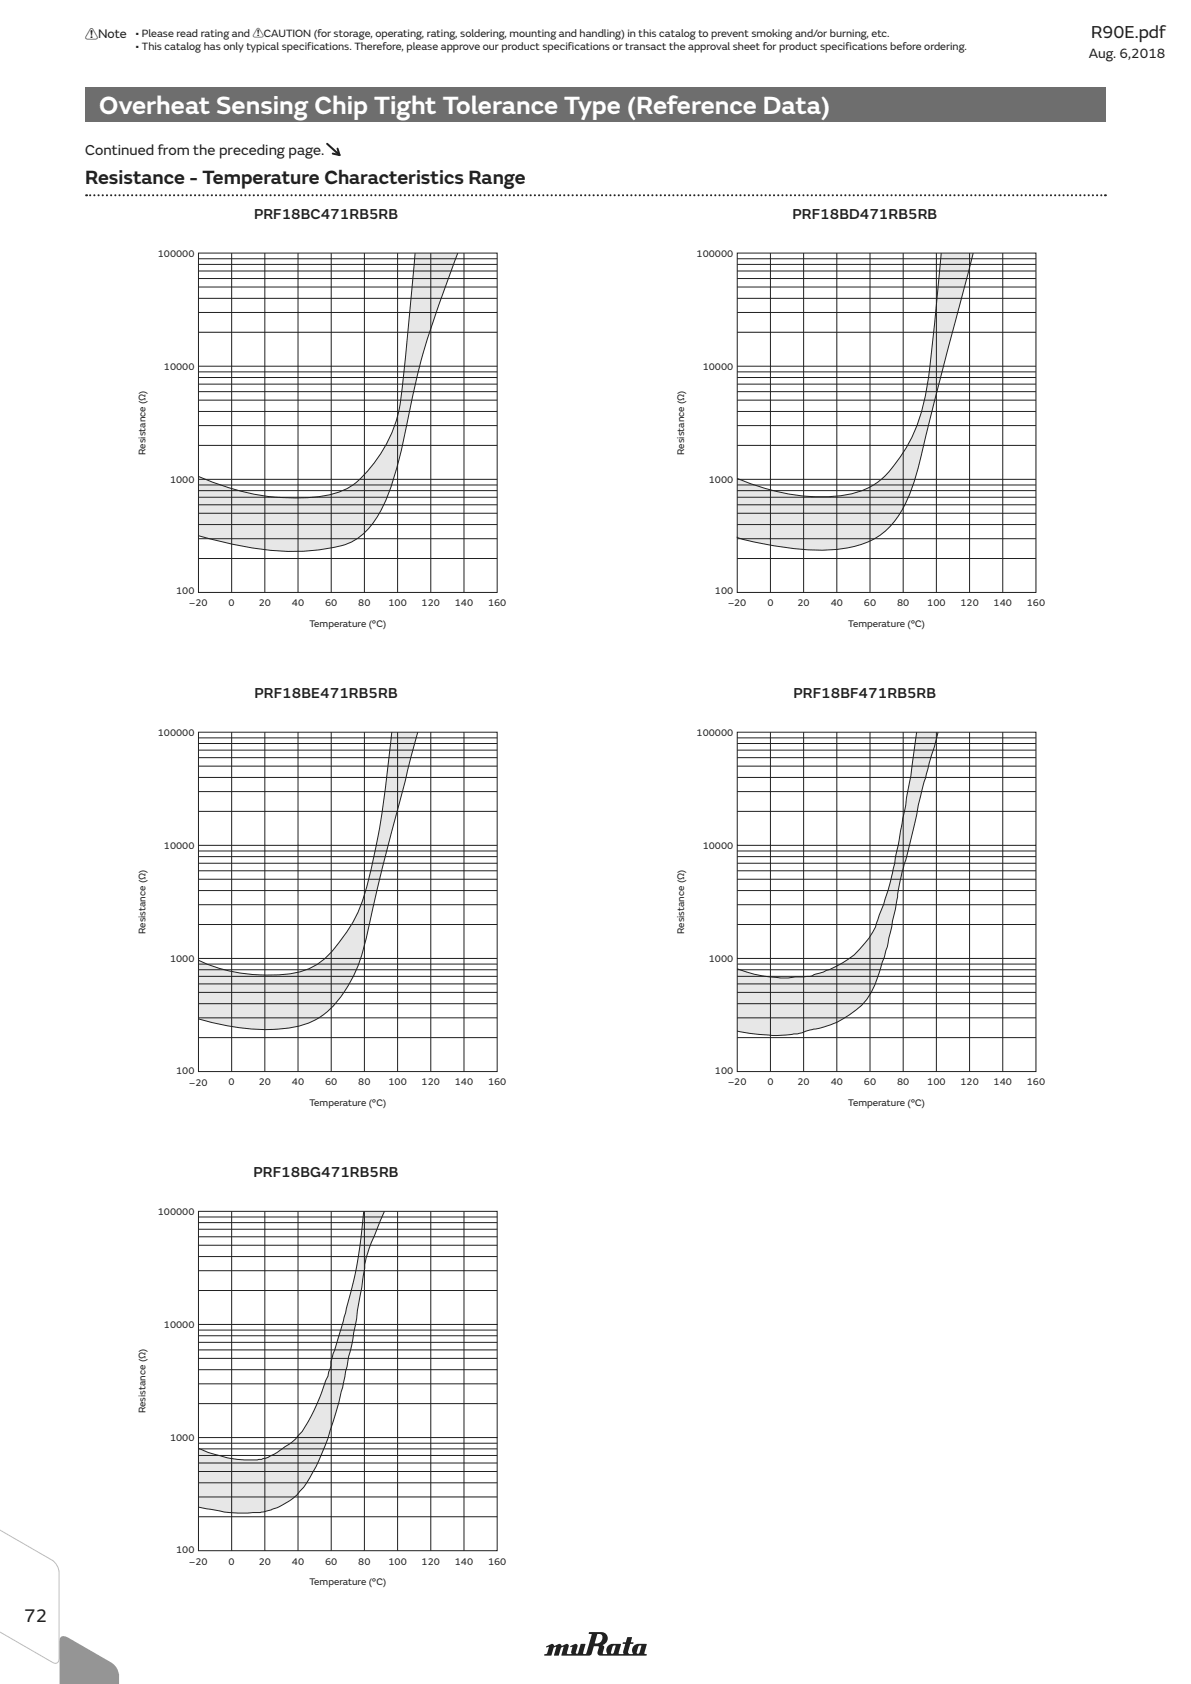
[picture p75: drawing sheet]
<svg xmlns="http://www.w3.org/2000/svg" width="210mm" height="297mm" viewBox="0 0 210 297" stroke-linecap="round" stroke-linejoin="round" font-family="sans-serif">
<defs><g id="words">
<text font-size="4.6" fill="#fff" x="17.5" y="20">Overheat Sensing Chip Tight Tolerance Type (Reference Data)</text>
<text font-size="3.5" fill="#231f20" x="15" y="32.4">Resistance - Temperature Characteristics Range</text>
<text font-size="3.4" fill="#231f20" x="4.3" y="286.1">72</text>
<text font-size="3.2" fill="#231f20" x="192.4" y="6.7">R90E.pdf</text>
<g font-size="2.6" fill="#231f20">
<text x="15" y="27.3">Continued from the preceding page.</text>
<text x="44.8" y="38.6">PRF18BC471RB5RB</text>
<text x="139.7" y="38.6">PRF18BD471RB5RB</text>
<text x="44.9" y="123.1">PRF18BE471RB5RB</text>
<text x="139.9" y="123.1">PRF18BF471RB5RB</text>
<text x="44.7" y="207.6">PRF18BG471RB5RB</text>
</g>
<text font-size="2.5" fill="#231f20" x="192" y="10.3">Aug. 6,2018</text>
<text font-size="2.3" fill="#231f20" x="15" y="6.9">!Note</text>
<g font-size="1.9" fill="#231f20">
<text x="23.9" y="6.5">• Please read rating and !CAUTION (for storage, operating, rating, soldering, mounting and handling) in this catalog to prevent smoking and/or burning, etc.</text>
<text x="23.9" y="8.8">• This catalog has only typical specifications. Therefore, please approve our product specifications or transact the approval sheet for product specifications before ordering.</text>
</g>
<g font-size="1.8" fill="#231f20">
<text x="27.8" y="45.3">100000</text>
<text x="122.8" y="45.3">100000</text>
<text x="28.9" y="65.2">10000</text>
<text x="123.9" y="65.2">10000</text>
<text x="25.6" y="80.2" transform="rotate(-90 25.6 80.2)">Resistance (Ω)</text>
<text x="120.6" y="80.2" transform="rotate(-90 120.6 80.2)">Resistance (Ω)</text>
<text x="30" y="85.2">1000</text>
<text x="125" y="85.2">1000</text>
<text x="31.1" y="104.8">100</text>
<text x="33.4" y="107">–20</text>
<text x="40.3" y="106.9">0</text>
<text x="45.6" y="106.9">20</text>
<text x="51.5" y="106.9">40</text>
<text x="57.3" y="106.9">60</text>
<text x="63.2" y="106.9">80</text>
<text x="68.5" y="106.9">100</text>
<text x="74.3" y="106.9">120</text>
<text x="80.2" y="106.9">140</text>
<text x="86.1" y="106.9">160</text>
<text x="126.1" y="104.8">100</text>
<text x="128.4" y="107">–20</text>
<text x="135.3" y="106.9">0</text>
<text x="140.6" y="106.9">20</text>
<text x="146.5" y="106.9">40</text>
<text x="152.3" y="106.9">60</text>
<text x="158.2" y="106.9">80</text>
<text x="163.5" y="106.9">100</text>
<text x="169.3" y="106.9">120</text>
<text x="175.2" y="106.9">140</text>
<text x="181.1" y="106.9">160</text>
<text x="54.5" y="110.6">Temperature (°C)</text>
<text x="149.5" y="110.6">Temperature (°C)</text>
<text x="27.8" y="129.8">100000</text>
<text x="122.8" y="129.8">100000</text>
<text x="28.9" y="149.7">10000</text>
<text x="123.9" y="149.7">10000</text>
<text x="25.6" y="164.7" transform="rotate(-90 25.6 164.7)">Resistance (Ω)</text>
<text x="120.6" y="164.7" transform="rotate(-90 120.6 164.7)">Resistance (Ω)</text>
<text x="30" y="169.7">1000</text>
<text x="125" y="169.7">1000</text>
<text x="31.1" y="189.3">100</text>
<text x="33.4" y="191.5">–20</text>
<text x="40.3" y="191.4">0</text>
<text x="45.6" y="191.4">20</text>
<text x="51.5" y="191.4">40</text>
<text x="57.3" y="191.4">60</text>
<text x="63.2" y="191.4">80</text>
<text x="68.5" y="191.4">100</text>
<text x="74.3" y="191.4">120</text>
<text x="80.2" y="191.4">140</text>
<text x="86.1" y="191.4">160</text>
<text x="126.1" y="189.3">100</text>
<text x="128.4" y="191.4">–20</text>
<text x="135.3" y="191.4">0</text>
<text x="140.6" y="191.4">20</text>
<text x="146.5" y="191.4">40</text>
<text x="152.3" y="191.4">60</text>
<text x="158.2" y="191.4">80</text>
<text x="163.5" y="191.4">100</text>
<text x="169.3" y="191.4">120</text>
<text x="175.2" y="191.4">140</text>
<text x="181" y="191.4">160</text>
<text x="54.5" y="195.1">Temperature (°C)</text>
<text x="149.5" y="195.1">Temperature (°C)</text>
<text x="27.8" y="214.3">100000</text>
<text x="28.9" y="234.2">10000</text>
<text x="25.6" y="249.2" transform="rotate(-90 25.6 249.2)">Resistance (Ω)</text>
<text x="30" y="254.2">1000</text>
<text x="31.1" y="273.8">100</text>
<text x="33.4" y="275.9">–20</text>
<text x="40.3" y="275.9">0</text>
<text x="45.6" y="275.9">20</text>
<text x="51.5" y="275.9">40</text>
<text x="57.3" y="275.9">60</text>
<text x="63.2" y="275.9">80</text>
<text x="68.5" y="275.9">100</text>
<text x="74.3" y="275.9">120</text>
<text x="80.2" y="275.9">140</text>
<text x="86.1" y="275.9">160</text>
<text x="54.5" y="279.6">Temperature (°C)</text>
</g>
</g></defs>
<path d="M15 15.5h180v6h-180z" fill="#6d6e70"/>
<path d="M57.7 25.4l2.2 2-.4-1.2M58.7 27.1l1.2 .3" fill="none" stroke="#231f20" stroke-width=".35"/>
<path d="M15.9 34.4h178.6" fill="none" stroke="#231f20" stroke-width=".35" stroke-dasharray="0 .7"/>
<g fill="#231f20">
<path d="M96.3 290.4l.1 .2 .3-.2a1.12 1.12 0 0 1-.5 1.3h-.2v.3h1.2l.4-1.4 .4-.2 .1 .1-.4 1.4 .1 .1h.7l.4-1.4 .4-.2 .1 .1-.4 1.4 .1 .1h5l.2-.3 .5-1.4 .8 .1-.3 1a.5 .5 0 0 0 .5 .6h8.2v-.3l-.4-.1 .4-1.7h-1.4a1.22 1.22 0 0 0-1 1.8h-.7l-.2-.3 .4-1.5h.5l.1-.1v-.1l-.5-.1 .2-.8-.8-.1-.3 .9-.5 .1v.2l.4 .1-.3 1.7h-.7l-.1-.1 .4-1.5-.1-.2a3.3 3.3 0 0 0-2 .2 1.35 1.35 0 0 0-.4 1.6h-.7l.2-1.2-.2-.4a1.18 1.18 0 0 0 .8-1.4 1.18 1.18 0 0 0-1.4-.9l-1.8 .1-.1 .3 .5 .1-.9 3.1a.35 .35 0 0 1-.2 .3 .35 .35 0 0 1-.4-.1l.4-1.7h-.8l-.5 1.6-.2 .2-.2-.2 .4-1.2a.35 .35 0 0 0-.6-.3l-.8 .3 .1 .2h.3l-.2 1.2h-.6l-.2-.1 .4-1.3a.35 .35 0 0 0-.5-.3l-.7 .3-.3-.3-.2-.1-.8 .4a.44 .44 0 0 0-.6-.3zM105.3 288.2a.69 .69 0 0 1 .8 .2 .69 .69 0 0 1 .1 .7 1.01 1.01 0 0 1-1 .8l-.3-.1zM108.1 290.3l.2-.1 .3 .1-.4 1.2-.3 .2-.2-.2zM112.6 290.3l.3-.1 .2 .1-.3 1.2-.4 .2-.2-.2z"/>
<circle cx="15.2" cy="34.4" r=".18"/>
<circle cx="194.8" cy="34.4" r=".18"/>
</g>
<path d="M0 268l9.2 7.1a2.85 2.85 0 0 1 1.3 2.2v15.2a.79 .79 0 0 1-.4 .9 .79 .79 0 0 1-.9-.1l-9.2-7.1v-.2l9.3 7.1 .3 .1a.57 .57 0 0 0 .7-.7v-15.2a2.68 2.68 0 0 0-1.2-2.1l-9.1-7z" fill="#bbbdc0"/>
<path d="M10.6 288.9a.99 .99 0 0 1 1.4-.1l7.5 4.3a3.5 3.5 0 0 1 1.5 3.9h-10.5v-7.6z" fill="#939598"/>
<path d="M73.2 44.6h7.5l-.3 .8a161.1 161.1 0 0 0-7.9 25.8l-1.4 6.7a57.2 57.2 0 0 1-3.6 11.6 12.7 12.7 0 0 1-5.9 6.3 36.9 36.9 0 0 1-18.8 .5l-7.8-1.8v-10.5a40.3 40.3 0 0 0 22.2 3.5 11.6 11.6 0 0 0 8-4.9 24.2 24.2 0 0 0 5.8-14.8z" fill="#e6e7e8"/>
<g fill="none" stroke="#231f20" stroke-width=".18">
<path d="M35 44.6h52.7v59.9h-52.7zM35 45.6h52.7M35 46.6h52.7M35 47.8h52.7M35 49.1h52.7M35 50.6h52.7M35 52.6h52.7M35 55.1h52.7M35 58.6h52.7M40.8 44.6v59.9M46.7 44.6v59.9M52.5 44.6v59.9"/>
<path d="M58.4 44.6v59.9M64.3 44.6v59.9M70.1 44.6v59.9M73.2 44.6l-1.5 16.8a107.8 107.8 0 0 1-1.7 12.2 24.5 24.5 0 0 1-7.7 11.9 16.3 16.3 0 0 1-9.2 2.3 42 42 0 0 1-18.1-3.8M76 44.6v59.9M80.7 44.6l-.3 .8a161.1 161.1 0 0 0-7.9 25.8l-1.4 6.7a57.2 57.2 0 0 1-3.6 11.6 12.7 12.7 0 0 1-5.9 6.3 36.9 36.9 0 0 1-18.8 .5l-7.8-1.8M81.8 44.6v59.9M35 64.6h52.7M35 65.6h52.7M35 66.6h52.7M35 67.7h52.7M35 69.1h52.7"/>
<path d="M35 70.6h52.7M35 72.6h52.7M35 75.1h52.7M35 78.6h52.7M35 84.5h52.7M35 85.5h52.7M35 86.5h52.7M35 87.7h52.7M35 89h52.7M35 90.5h52.7M35 92.5h52.7M35 95h52.7"/>
<path d="M35 98.5h52.7"/>
</g>
<path d="M166 44.6h5.6l-8.3 32.1a52.7 52.7 0 0 1-4.1 12.9 12.7 12.7 0 0 1-9.6 7 41.2 41.2 0 0 1-15-.7l-3.7-.8-.9-.4v-10.3a35.9 35.9 0 0 0 19.4 2.8 12.7 12.7 0 0 0 8.9-6.1 27.6 27.6 0 0 0 5.1-12.4 535.3 535.3 0 0 0 2.6-24.1z" fill="#e6e7e8"/>
<g fill="none" stroke="#231f20" stroke-width=".18">
<path d="M130 44.6h52.7v59.9h-52.7zM130 45.6h52.7M130 46.6h52.7M130 47.8h52.7M130 49.1h52.7M130 50.6h52.7M130 52.6h52.7M130 55.1h52.7M130 58.6h52.7M135.8 44.6v59.9M141.7 44.6v59.9M147.6 44.6v59.9"/>
<path d="M153.4 44.6v59.9M159.3 44.6v59.9M165.1 44.6v59.9M166 44.6a535.3 535.3 0 0 1-2.6 24.1 27.3 27.3 0 0 1-7.9 15.8 14.1 14.1 0 0 1-8.6 3.1 37.8 37.8 0 0 1-16.9-3.2M171 44.6v59.9M171.6 44.6l-8.3 32.1a52.7 52.7 0 0 1-4.1 12.9 12.7 12.7 0 0 1-9.6 7 41.2 41.2 0 0 1-15-.7l-3.7-.8-.9-.4M176.8 44.6v59.9M130 64.6h52.7M130 65.6h52.7M130 66.6h52.7M130 67.7h52.7M130 69.1h52.7"/>
<path d="M130 70.6h52.7M130 72.6h52.7M130 75.1h52.7M130 78.6h52.7M130 84.5h52.7M130 85.5h52.7M130 86.5h52.7M130 87.7h52.7M130 89h52.7M130 90.5h52.7M130 92.5h52.7M130 95h52.7"/>
<path d="M130 98.5h52.7"/>
</g>
<path d="M69.1 129.1h4.6l-2.1 8.2a572.5 572.5 0 0 0-7.5 30.2 22.7 22.7 0 0 1-6.9 11.4 15.3 15.3 0 0 1-9.3 2.7 43.3 43.3 0 0 1-12.9-1.9v-10.4a28 28 0 0 0 18.7 1.8 12.2 12.2 0 0 0 6.2-5 24.9 24.9 0 0 0 5.1-10.8 184.4 184.4 0 0 0 4.1-26.2z" fill="#e6e7e8"/>
<g fill="none" stroke="#231f20" stroke-width=".18">
<path d="M35 129.1h52.7v59.9h-52.7zM35 130.1h52.7M35 131.1h52.7M35 132.3h52.7M35 133.6h52.7M35 135.1h52.7M35 137.1h52.7M35 139.6h52.7M40.8 129.1v59.9M46.7 129.1v59.9M52.5 129.1v59.9M58.4 129.1v59.9"/>
<path d="M64.3 129.1v59.9M69.1 129.1v.3a161.2 161.2 0 0 1-4.9 28.7 26.4 26.4 0 0 1-7.6 11.5 14.4 14.4 0 0 1-9.2 2.4 26.7 26.7 0 0 1-12.4-2.7M70.1 129.1v59.9M73.7 129.1l-2.1 8.2a573.1 573.1 0 0 0-7.5 30.2 22.7 22.7 0 0 1-6.9 11.4 15.3 15.3 0 0 1-9.3 2.7 43.3 43.3 0 0 1-12.9-1.9M76 129.1v59.9M81.8 129.1v59.9M35 149.1h52.7M35 150.1h52.7M35 151.1h52.7M35 152.2h52.7M35 153.6h52.7M35 155.1h52.7"/>
<path d="M35 157.1h52.7M35 159.6h52.7M35 143.1h52.7M35 169h52.7M35 170h52.7M35 171h52.7M35 172.2h52.7M35 173.5h52.7M35 175h52.7M35 177h52.7M35 179.5h52.7M35 163.1h52.7"/>
<path d="M35 183h52.7"/>
</g>
<path d="M161.6 129.1h3.8l-.3 1.1a156.4 156.4 0 0 0-4.2 16.8l-2.2 8.6a144.6 144.6 0 0 1-2.8 13.2l-.9 2.7a11.8 11.8 0 0 1-6.2 8.1 16.4 16.4 0 0 1-6.1 2.1l-1.3 .5a26.4 26.4 0 0 1-11.4-.3v-11a24.2 24.2 0 0 0 8.9 1.6l3.4-.3a1.91 1.91 0 0 0 1.4-.4 16.3 16.3 0 0 0 7.8-4.3 12.3 12.3 0 0 0 3.5-6.1 52.8 52.8 0 0 0 3.1-11.4 280.2 280.2 0 0 0 3.4-20.1z" fill="#e6e7e8"/>
<g fill="none" stroke="#231f20" stroke-width=".18">
<path d="M130 129.1h52.7v59.9h-52.7zM130 130.1h52.7M130 131.1h52.7M130 132.3h52.7M130 133.6h52.7M130 135.1h52.7M130 137.1h52.7M130 139.6h52.7M135.8 129.1v59.9M141.7 129.1v59.9M147.6 129.1v59.9M153.4 129.1v59.9"/>
<path d="M159.3 129.1v59.9M161.6 129.1l-.3 2.7a257 257 0 0 1-3.4 19.3 48.2 48.2 0 0 1-3.1 11.1 13.6 13.6 0 0 1-6.3 7.6 32.3 32.3 0 0 1-5.7 2.4l-2.6 .1a15.5 15.5 0 0 1-5.8-.2l-1.4-.3-3-.9M165.1 129.1v59.9M165.4 129.1l-2.2 8.1a66.4 66.4 0 0 0-1.9 8.2 71.3 71.3 0 0 1-2.2 8.4l-.4 1.8a144.5 144.5 0 0 1-2.8 13.2l-.9 2.7a11.8 11.8 0 0 1-6.2 8.1 16.4 16.4 0 0 1-6.1 2.1l-1.3 .5a26.4 26.4 0 0 1-11.4-.4M171 129.1v59.9M176.8 129.1v59.9M130 149.1h52.7M130 150.1h52.7M130 151.1h52.7M130 152.2h52.7M130 153.6h52.7M130 155.1h52.7"/>
<path d="M130 157.1h52.7M130 159.6h52.7M130 143.1h52.7M130 169h52.7M130 170h52.7M130 171h52.7M130 172.2h52.7M130 173.5h52.7M130 175h52.7M130 177h52.7M130 179.5h52.7M130 163.1h52.7"/>
<path d="M130 183h52.7"/>
</g>
<path d="M64.1 213.6h3.7l-1.8 4.4a15.9 15.9 0 0 0-1.8 6.3l-1.2 6.9-.1 1.4-.8 4.2-.6 2.5a77 77 0 0 1-5.8 19.3l-.6 1.2a12.4 12.4 0 0 1-4 4.9 16.1 16.1 0 0 1-4.7 2 28.3 28.3 0 0 1-10-.6l-1.4-.3v-10.3a25.3 25.3 0 0 0 10.4 2l.2-.1a6.2 6.2 0 0 0 3.3-1.2l1.4-1.1a8.9 8.9 0 0 0 3.5-3.5 36.2 36.2 0 0 0 3.6-8.1l.4-.8 .2-.7 .2-.6 .1-1.2a167.4 167.4 0 0 0 4.8-18.3z" fill="#e6e7e8"/>
<g fill="none" stroke="#231f20" stroke-width=".18">
<path d="M35 213.6h52.7v59.9h-52.7zM35 214.6h52.7M35 215.6h52.7M35 216.8h52.7M35 218.1h52.7M35 219.6h52.7M40.8 213.6v59.9M46.7 213.6v59.9M52.5 213.6v59.9M58.4 213.6v59.9M64.1 213.6a82.3 82.3 0 0 1-3.4 18.7l-2.4 7.9-.1 1.2-.2 .6-.2 .7-.4 .8a36.7 36.7 0 0 1-4.1 9l-.7 .6a8.5 8.5 0 0 1-2.8 2.4l-2 1.2a5.6 5.6 0 0 1-2.4 .8 25.3 25.3 0 0 1-10.4-2M64.3 213.6v59.9"/>
<path d="M67.8 213.6l-1.8 4.4a15.9 15.9 0 0 0-1.8 6.3l-1.2 6.9-.1 1.4-.8 4.2-.8 3.4a77.8 77.8 0 0 1-5.6 18.4l-.6 1.2a12.4 12.4 0 0 1-4 4.9 15.2 15.2 0 0 1-5.2 2.1h-1.3a25.2 25.2 0 0 1-8.2-.7l-1.4-.3M70.1 213.6v59.9M76 213.6v59.9M81.8 213.6v59.9M35 233.6h52.7M35 234.6h52.7M35 235.6h52.7M35 236.7h52.7M35 238.1h52.7M35 239.6h52.7M35 221.6h52.7M35 224.1h52.7"/>
<path d="M35 227.6h52.7M35 253.5h52.7M35 254.5h52.7M35 255.5h52.7M35 256.7h52.7M35 258h52.7M35 259.5h52.7M35 241.6h52.7M35 244.1h52.7M35 247.6h52.7M35 261.5h52.7M35 264h52.7"/>
<path d="M35 267.5h52.7"/>
</g>
<use href="#words"/>
</svg>
